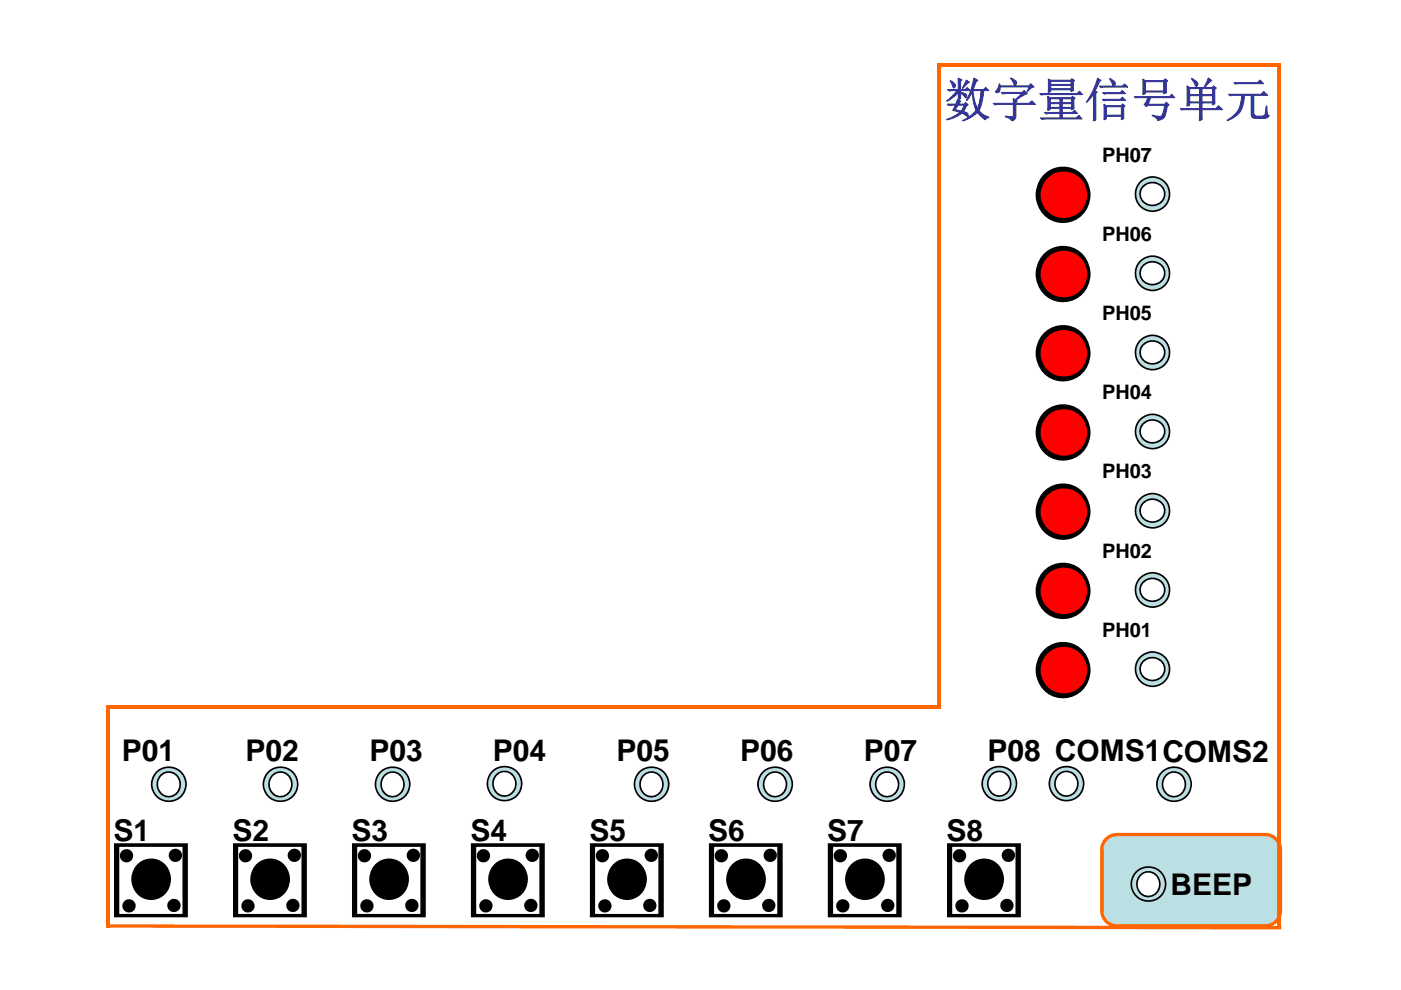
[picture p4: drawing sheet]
<svg xmlns="http://www.w3.org/2000/svg" width="297mm" height="210mm" viewBox="0 0 297 210" stroke-linecap="round" stroke-linejoin="round" font-family="sans-serif">
<defs><g id="words">
<text font-size="9.9" fill="#33339a" x="200.2" y="24.7">数字量信号单元</text>
<g font-size="6.3">
<text x="25.9" y="161.5">P01</text>
<text x="52.1" y="161.5">P02</text>
<text x="78.3" y="161.5">P03</text>
<text x="104.5" y="161.5">P04</text>
<text x="130.7" y="161.5">P05</text>
<text x="156.9" y="161.5">P06</text>
<text x="183.2" y="161.5">P07</text>
<text x="209.4" y="161.5">P08 COMS1COMS2</text>
<text x="24.1" y="178.4">S1</text>
<text x="49.3" y="178.4">S2</text>
<text x="74.5" y="178.4">S3</text>
<text x="99.7" y="178.4">S4</text>
<text x="125" y="178.4">S5</text>
<text x="150.2" y="178.4">S6</text>
<text x="175.4" y="178.4">S7</text>
<text x="200.7" y="178.4">S8</text>
<text x="248.2" y="189.9">BEEP</text>
</g>
<g font-size="4.2">
<text x="233.7" y="34.3">PH07</text>
<text x="233.7" y="51.1">PH06</text>
<text x="233.7" y="67.9">PH05</text>
<text x="233.7" y="84.7">PH04</text>
<text x="233.7" y="101.5">PH03</text>
<text x="233.7" y="118.3">PH02</text>
<text x="233.7" y="135.1">PH01</text>
</g>
</g></defs>
<g fill="#f60">
<path d="M198.8 13.5h72.8v.7h-72.8z"/>
<path d="M198.8 13.7h.7v19.8h-.7z"/>
<path d="M270.9 13.7h.7v19.8h-.7z"/>
</g>
<path d="M21.5 33.5h254v23.8h-254z" fill="#fff"/>
<path d="M221.4 37.2a5.7 5.7 0 0 1 8.1 .1 5.7 5.7 0 0 1-.1 8.1 5.7 5.7 0 0 1-8.1-.1 5.7 5.7 0 0 1 .1-8.1z" fill-rule="evenodd" fill="#000"/>
<path d="M221.1 37.3a5.9 5.9 0 0 1 7.7-.9 5.9 5.9 0 0 1 1.8 7.5 5.9 5.9 0 0 1-8.1 2.6 5.9 5.9 0 0 1-2.1-8.3zM221.4 37.5a5.6 5.6 0 0 0-.6 6.8 5.6 5.6 0 0 0 6.3 2.4 5.6 5.6 0 0 0 3.2-7.8 5.6 5.6 0 0 0-8.1-2.2z" fill="#000"/>
<circle cx="225.6" cy="41.3" r="5.1" fill="#f00"/>
<path d="M220.3 41.3a5.3 5.3 0 0 1 10.6 0 5.3 5.3 0 0 1-10.6 0zM220.6 41.3a5 5 0 0 0 9.9 0 5 5 0 0 0-9.9 0z" fill="#000"/>
<path d="M241.8 55.4a3.6 3.6 0 0 1 6.2 2h-7.3l.3-.8z" fill-rule="evenodd" fill="#bbe0e3"/>
<path d="M241.9 55.1a3.8 3.8 0 0 1 6.2 2.3h-7.5a4.1 4.1 0 0 1 1.3-2.3zM242.2 55.3a4 4 0 0 0-1.3 2.1h6.9a3.5 3.5 0 0 0-5.6-2.1z" fill="#000"/>
<path d="M242.3 56.4a2.76 2.76 0 0 1 4.6 1h-5.2z" fill-rule="evenodd" fill="#fff"/>
<path d="M242.1 56.4a2.93 2.93 0 0 1 5 1h-5.5zM242.3 56.6l-.4 .8h4.9a2.6 2.6 0 0 0-4.5-.8z" fill="#000"/>
<circle cx="244.4" cy="41.2" r="3.6" fill="#bbe0e3"/>
<path d="M240.5 41.2a3.8 3.8 0 0 1 7.7 0 3.8 3.8 0 0 1-7.7 0zM240.9 41.2a3.5 3.5 0 0 0 6.9 0 3.5 3.5 0 0 0-6.9 0z" fill="#000"/>
<path d="M242.3 39.6a2.54 2.54 0 0 1 3.5-.5 2.54 2.54 0 0 1 .6 3.6 2.54 2.54 0 0 1-3.6 .5 2.54 2.54 0 0 1-.5-3.6z" fill-rule="evenodd" fill="#fff"/>
<g fill="#000">
<path d="M242.1 39.6a2.81 2.81 0 0 1 3.3-.8 2.81 2.81 0 0 1 1.6 3 2.78 2.78 0 0 1-3.4 1.8 2.78 2.78 0 0 1-1.9-3.4zM242.3 39.8a2.39 2.39 0 0 0 .8 3.3 2.39 2.39 0 0 0 3.3-.7 2.37 2.37 0 0 0-.5-3 2.37 2.37 0 0 0-3 0z"/>
<path d="M221.1 54.1a5.8 5.8 0 0 1 6.1-1.7 5.8 5.8 0 0 1 4 5h-11.6a7.5 7.5 0 0 1 1.5-3.3zM221.4 54.2a7.7 7.7 0 0 0-1.5 3.2h11a5.5 5.5 0 0 0-3.8-4.6 5.5 5.5 0 0 0-5.7 1.4z"/>
</g>
<path d="M221.4 54a5.6 5.6 0 0 1 5.9-1.4 5.6 5.6 0 0 1 3.7 4.8h-11.3l.1-.2a5.9 5.9 0 0 1 1.6-3.2z" fill-rule="evenodd" fill="#000"/>
<path d="M222.3 54.2a5.2 5.2 0 0 1 8.4 3.2h-10.2a3.2 3.2 0 0 1 1.2-2.6z" fill-rule="evenodd" fill="#f00"/>
<path d="M221.8 54.4a5.3 5.3 0 0 1 5.4-1.3 5.3 5.3 0 0 1 3.7 4.3h-10.6a6.9 6.9 0 0 1 1.5-3zM222.1 54.6a6.5 6.5 0 0 0-1.5 2.8h9.9a5 5 0 0 0-8.4-2.8z" fill="#000"/>
<g fill="#f60">
<path d="M198.8 33.5h.7v23.8h-.7z"/>
<path d="M270.9 33.5h.7v23.8h-.7z"/>
</g>
<path d="M21.5 57.3h254v23.8h-254z" fill="#fff"/>
<path d="M240.8 57.3h7.1a3.6 3.6 0 0 1-3.5 4.3 3.6 3.6 0 0 1-3.6-4.3z" fill-rule="evenodd" fill="#bbe0e3"/>
<path d="M240.6 57.4l.2-.1h7.2a3.8 3.8 0 0 1-3.6 4.5 3.8 3.8 0 0 1-3.8-4.4zM241 57.4a3.4 3.4 0 0 0 3.4 4 3.4 3.4 0 0 0 3.3-4.1z" fill="#000"/>
<path d="M241.8 57.4l.2-.1h4.7a1.52 1.52 0 0 1 0 1.7 2.62 2.62 0 0 1-3.1 1.3 2.62 2.62 0 0 1-1.8-2.9z" fill-rule="evenodd" fill="#fff"/>
<path d="M241.7 57.3h5.3a2.77 2.77 0 0 1-2.5 3.2 2.77 2.77 0 0 1-2.9-2.8zM242 57.3a2.43 2.43 0 0 0 1.4 2.7 2.43 2.43 0 0 0 3-.8 1.59 1.59 0 0 0 .1-1.9z" fill="#000"/>
<circle cx="244.4" cy="74.8" r="3.6" fill="#bbe0e3"/>
<path d="M240.5 74.8a3.8 3.8 0 0 1 7.7 0 3.8 3.8 0 0 1-7.7 0zM240.9 74.8a3.5 3.5 0 0 0 6.9 0 3.5 3.5 0 0 0-6.9 0z" fill="#000"/>
<path d="M242.3 73.2a2.54 2.54 0 0 1 3.5-.5 2.54 2.54 0 0 1 .6 3.6 2.54 2.54 0 0 1-3.6 .5 2.54 2.54 0 0 1-.5-3.6z" fill-rule="evenodd" fill="#fff"/>
<g fill="#000">
<path d="M219.6 57.5l.3-.2h11l.3 .2a5.8 5.8 0 0 1-5.8 6.6 5.8 5.8 0 0 1-5.8-6.6zM220 57.5a5.5 5.5 0 0 0 5.2 6.3 5.5 5.5 0 0 0 5.7-6l-.3-.5h-10.3z"/>
<path d="M242.1 73.2a2.8 2.8 0 0 1 3.3-.8 2.8 2.8 0 0 1 1.6 3 2.82 2.82 0 0 1-3.1 1.9 2.82 2.82 0 0 1-2.3-2.8zM242.3 73.4a2.37 2.37 0 0 0 .5 3.1 2.37 2.37 0 0 0 3.1 0 2.29 2.29 0 0 0 .5-2.9 2.29 2.29 0 0 0-2.8-1l-.7 .4z"/>
</g>
<path d="M219.8 57.3h11.2a5.7 5.7 0 0 1-5.6 6.6 5.7 5.7 0 0 1-5.6-6.6z" fill-rule="evenodd" fill="#000"/>
<path d="M220.5 57.3h10.1a5.1 5.1 0 0 1-5 5.9 5.1 5.1 0 0 1-5.1-5.9z" fill-rule="evenodd" fill="#f00"/>
<g fill="#000">
<path d="M220.6 57.3h9.9l.3 .3a5.3 5.3 0 0 1-5.2 5.8 5.3 5.3 0 0 1-5.3-5.8zM221 57.3l-.3 .3a4.9 4.9 0 0 0 4.7 5.5 4.9 4.9 0 0 0 5.1-5.2l-.2-.6z"/>
<path d="M221.1 70.9a5.8 5.8 0 0 1 7.1-1.2 5.8 5.8 0 0 1 2.8 6.6 5.8 5.8 0 0 1-7.3 4.3 5.8 5.8 0 0 1-3.8-7.6l.5-1.2zM221.4 71a5.6 5.6 0 0 0-.6 6.8 5.6 5.6 0 0 0 6.3 2.5 5.6 5.6 0 0 0 3.5-6.9 5.6 5.6 0 0 0-6.6-3.9l-1.8 .8z"/>
</g>
<path d="M221.4 70.8a5.7 5.7 0 0 1 8.1 .1 5.7 5.7 0 0 1-.1 8.1 5.7 5.7 0 0 1-8.1-.1 5.7 5.7 0 0 1 .1-8.1z" fill-rule="evenodd" fill="#000"/>
<circle cx="225.6" cy="74.9" r="5.1" fill="#f00"/>
<path d="M220.3 74.9a5.3 5.3 0 0 1 10.6 0 5.3 5.3 0 0 1-10.6 0zM220.6 74.9a5 5 0 0 0 9.9 0 5 5 0 0 0-9.9 0z" fill="#000"/>
<g fill="#f60">
<path d="M198.8 57.3h.7v23.8h-.7z"/>
<path d="M270.9 57.3h.7v23.8h-.7z"/>
</g>
<path d="M21.5 81.1h254v23.8h-254z" fill="#fff"/>
<circle cx="244.4" cy="91.5" r="3.6" fill="#bbe0e3"/>
<path d="M240.5 91.5a3.8 3.8 0 0 1 7.7 0 3.8 3.8 0 0 1-7.7 0zM240.9 91.5a3.5 3.5 0 0 0 6.9 0 3.5 3.5 0 0 0-6.9 0z" fill="#000"/>
<path d="M242.3 90a2.54 2.54 0 0 1 3.5-.5 2.54 2.54 0 0 1 .6 3.5 2.54 2.54 0 0 1-3.6 .5 2.54 2.54 0 0 1-.5-3.5z" fill-rule="evenodd" fill="#fff"/>
<path d="M242.1 89.9a2.81 2.81 0 0 1 3.3-.7 2.81 2.81 0 0 1 1.6 3 2.78 2.78 0 0 1-3.4 1.8 2.78 2.78 0 0 1-1.9-3.4zM242.3 90.2a2.39 2.39 0 0 0 .8 3.3 2.39 2.39 0 0 0 3.3-.7 2.37 2.37 0 0 0-.5-3 2.37 2.37 0 0 0-3-.1z" fill="#000"/>
<path d="M240.7 105h2.3a3.6 3.6 0 0 1 2.8 0h2.2z" fill-rule="evenodd" fill="#bbe0e3"/>
<g fill="#000">
<path d="M221.1 87.7a5.9 5.9 0 0 1 7.7-.9 5.9 5.9 0 0 1 1.8 7.5 5.9 5.9 0 0 1-8.1 2.6 5.9 5.9 0 0 1-2.1-8.3zM221.4 87.9a5.6 5.6 0 0 0-.6 6.8 5.6 5.6 0 0 0 6.3 2.4 5.6 5.6 0 0 0 3.6-6.9 5.6 5.6 0 0 0-6.7-3.9l-1.8 .8z"/>
<path d="M240.6 105a8.8 8.8 0 0 0 3.6-.5h.1a9.4 9.4 0 0 0 3.8 .5zM240.9 105h6.9l-3.4-.1z"/>
</g>
<path d="M221.4 87.6a5.7 5.7 0 0 1 8.4 .5 5.7 5.7 0 0 1-1.1 8.3 5.7 5.7 0 0 1-7.7-1 5.7 5.7 0 0 1 .4-7.8z" fill-rule="evenodd" fill="#000"/>
<circle cx="225.6" cy="91.7" r="5.1" fill="#f00"/>
<g fill="#000">
<path d="M220.3 91.7a5.3 5.3 0 0 1 10.6 0 5.3 5.3 0 0 1-10.6 0zM220.6 91.7a5 5 0 0 0 9.9 0 5 5 0 0 0-9.9 0z"/>
<path d="M219.6 105a2.45 2.45 0 0 0 2.3-1.3 5.8 5.8 0 0 1 7.8 .8 1.96 1.96 0 0 0 1.5 .5zM219.9 105h11a2.04 2.04 0 0 1-2.1-.9 5.4 5.4 0 0 0-7.4 .6l-.7 .3z"/>
</g>
<path d="M219.7 105h1.1a5.7 5.7 0 0 1 9.1 0h1.1z" fill-rule="evenodd" fill="#000"/>
<path d="M220.4 105h1.3a5.8 5.8 0 0 1 5.7-1.3l2.1 1.3h1.2z" fill-rule="evenodd" fill="#f00"/>
<path d="M220.3 105a2.47 2.47 0 0 0 2.3-.9 5.4 5.4 0 0 1 6.7 .7l.7 .2h.9zM220.6 105h9.9h-1.3a5.3 5.3 0 0 0-7.1 0z" fill="#000"/>
<g fill="#f60">
<path d="M198.8 81.1h.7v23.8h-.7z"/>
<path d="M270.9 81.1h.7v23.8h-.7z"/>
</g>
<path d="M21.5 104.9h254v23.9h-254z" fill="#fff"/>
<path d="M241.8 105.8a2.64 2.64 0 0 1 2.6-.9 3.3 3.3 0 0 1 3.5 4.2 3.6 3.6 0 0 1-5.3 2.4 3.6 3.6 0 0 1-.8-5.7z" fill-rule="evenodd" fill="#bbe0e3"/>
<path d="M241.9 105.4l.8-.5h1.5a3.2 3.2 0 0 1 3.9 3.4 3.8 3.8 0 0 1-5.4 3.5 3.8 3.8 0 0 1-.8-6.4zM240.9 108.3a3.5 3.5 0 0 0 6.9 0 3.5 3.5 0 0 0-6.9 0z" fill="#000"/>
<path d="M242.3 106.8a2.54 2.54 0 0 1 3.5-.5 2.54 2.54 0 0 1 .6 3.5 2.54 2.54 0 0 1-3.6 .5 2.54 2.54 0 0 1-.5-3.5z" fill-rule="evenodd" fill="#fff"/>
<path d="M242.1 106.7a2.8 2.8 0 0 1 3.3-.8 2.8 2.8 0 0 1 1.6 3.1 2.81 2.81 0 0 1-3.1 1.9 2.81 2.81 0 0 1-2.3-2.9zM242.3 107a2.39 2.39 0 0 0 .8 3.3 2.39 2.39 0 0 0 3.3-.7 2.37 2.37 0 0 0-.5-3 2.37 2.37 0 0 0-3-.1z" fill="#000"/>
<circle cx="244.4" cy="125.1" r="3.6" fill="#bbe0e3"/>
<path d="M241.9 122.2a3.8 3.8 0 0 1 5.9 1.4 3.8 3.8 0 0 1-3.1 5.2 3.7 3.7 0 0 1-3.9-2.2 3.7 3.7 0 0 1 1.1-4.4zM240.9 125.1a3.5 3.5 0 0 0 6.9 0 3.5 3.5 0 0 0-6.9 0z" fill="#000"/>
<path d="M242.3 123.6a2.54 2.54 0 0 1 3.5-.5 2.54 2.54 0 0 1 .6 3.5 2.54 2.54 0 0 1-3.6 .5 2.54 2.54 0 0 1-.5-3.5z" fill-rule="evenodd" fill="#fff"/>
<g fill="#000">
<path d="M220.4 105.4l.7-.5h8.6l.7 .5a5.9 5.9 0 0 1-1.7 8.1 5.9 5.9 0 0 1-8.1-1.6 6.1 6.1 0 0 1-.2-6.5zM221.4 104.9a5.5 5.5 0 0 0 2.8 9.1 5.5 5.5 0 0 0 6.4-7.1l-.4-1.1-.6-.9z"/>
<path d="M242.1 123.5a2.8 2.8 0 0 1 3.3-.8 2.8 2.8 0 0 1 1.6 3.1 2.82 2.82 0 0 1-3.1 1.9 2.82 2.82 0 0 1-2.3-2.9zM242.3 123.8a2.37 2.37 0 0 0 .5 3.1 2.37 2.37 0 0 0 3.1-.1 2.29 2.29 0 0 0 .5-2.9 2.29 2.29 0 0 0-2.8-.9l-.7 .3z"/>
</g>
<path d="M220.8 105.1l.6-.2h8l.5 .2a5.7 5.7 0 0 1-1.4 8.3 5.7 5.7 0 0 1-8.1-2.2 6 6 0 0 1 .4-6.1z" fill-rule="evenodd" fill="#000"/>
<path d="M221.7 105.2l.6-.3h6.6a3.9 3.9 0 0 1 1.8 3.6 5.1 5.1 0 0 1-6.9 4.8 5.1 5.1 0 0 1-2.1-8.1z" fill-rule="evenodd" fill="#f00"/>
<g fill="#000">
<path d="M221.8 104.9h7.5a5.3 5.3 0 0 1 0 7.4 5.3 5.3 0 0 1-7.4 0 5.3 5.3 0 0 1-.1-7.4zM222.1 105a4.9 4.9 0 0 0-.1 6.9 4.9 4.9 0 0 0 7 .2 4.9 4.9 0 0 0 .2-6.9l-.7-.3z"/>
<path d="M221.1 121.3a5.9 5.9 0 0 1 8.1-.6 5.9 5.9 0 0 1 .8 8.1l-9.4-.1a6.2 6.2 0 0 1 .5-7.4zM221.4 121.5a5.8 5.8 0 0 0-.5 7l.6 .3h8.1a5.5 5.5 0 0 0-.5-7.7 5.5 5.5 0 0 0-7.7 .4z"/>
</g>
<path d="M221.4 121.2a5.7 5.7 0 0 1 7.8-.2 5.7 5.7 0 0 1 .7 7.8h-9.1a6 6 0 0 1 .6-7.6z" fill-rule="evenodd" fill="#000"/>
<path d="M221.7 122a5.1 5.1 0 0 1 7.2-.6 5.1 5.1 0 0 1 .6 7.2l-.6 .2h-6.6l-.6-.2a5.1 5.1 0 0 1 0-6.6z" fill-rule="evenodd" fill="#f00"/>
<path d="M221.8 121.6a5.3 5.3 0 0 1 7.2-.3 5.3 5.3 0 0 1 .8 7.2l-.7 .3h-7.2l-.7-.5a5.3 5.3 0 0 1 .6-6.7zM222.1 121.8a4.8 4.8 0 0 0 .1 7h6.3l.8-.2a5 5 0 0 0-.3-6.9 5 5 0 0 0-6.9 .1z" fill="#000"/>
<g fill="#f60">
<path d="M198.8 104.9h.7v23.9h-.7z"/>
<path d="M270.9 104.9h.7v23.9h-.7z"/>
</g>
<path d="M21.5 128.7h254v23.9h-254z" fill="#fff"/>
<path d="M240.7 128.7h7.3z" fill-rule="evenodd" fill="#bbe0e3"/>
<path d="M240.6 128.7h7.5h-2.3a3.9 3.9 0 0 1-2.5 .1zM240.9 128.7h6.9z" fill="#000"/>
<circle cx="244.4" cy="141.9" r="3.6" fill="#bbe0e3"/>
<path d="M240.5 141.9a3.8 3.8 0 0 1 7.7 0 3.8 3.8 0 0 1-7.7 0zM240.9 141.9a3.5 3.5 0 0 0 6.9 0 3.5 3.5 0 0 0-6.9 0z" fill="#000"/>
<path d="M242.3 140.4a2.54 2.54 0 0 1 3.5-.5 2.54 2.54 0 0 1 .6 3.5 2.54 2.54 0 0 1-3.6 .5 2.54 2.54 0 0 1-.5-3.5z" fill-rule="evenodd" fill="#fff"/>
<g fill="#000">
<path d="M219.6 128.7h11.6h-.6l-.6 .3a5.8 5.8 0 0 1-9.4-.3zM219.9 128.7h1a5.6 5.6 0 0 0 8.7 .2l.6-.2h.7z"/>
<path d="M242.1 140.3a2.81 2.81 0 0 1 3.3-.8 2.81 2.81 0 0 1 1.6 3.1 2.81 2.81 0 0 1-3.1 1.9 2.81 2.81 0 0 1-2.3-2.9zM242.3 140.6a2.36 2.36 0 0 0 .5 3.1 2.36 2.36 0 0 0 3.1-.1 2.29 2.29 0 0 0 .5-2.9 2.29 2.29 0 0 0-2.8-.9l-.7 .3z"/>
</g>
<path d="M219.7 128.7h11.3a1.48 1.48 0 0 0-1.6 .7 5.5 5.5 0 0 1-8.6-.6z" fill-rule="evenodd" fill="#000"/>
<path d="M220.4 128.7h10.3h-1.2a5.3 5.3 0 0 1-7.8 0z" fill-rule="evenodd" fill="#f00"/>
<g fill="#000">
<path d="M220.3 128.7h10.6h-1.1a5.5 5.5 0 0 1-7.9 .4l-.7-.4zM220.6 128.7h.1a2.47 2.47 0 0 1 2.3 .9 5.2 5.2 0 0 0 6.3-.9h1.2z"/>
<path d="M221.1 138.1a5.8 5.8 0 0 1 7.1-1.2 5.8 5.8 0 0 1 2.8 6.6 5.8 5.8 0 0 1-7.3 4.3 5.8 5.8 0 0 1-3.8-7.6l.5-1.2zM221.4 138.3a5.6 5.6 0 0 0-.6 6.7 5.6 5.6 0 0 0 6.3 2.5 5.6 5.6 0 0 0 3.5-6.9 5.6 5.6 0 0 0-6.6-3.9l-1.8 .8z"/>
</g>
<path d="M221.4 138a5.7 5.7 0 0 1 8.1 .1 5.7 5.7 0 0 1-.1 8.2 5.7 5.7 0 0 1-8.1-.2 5.7 5.7 0 0 1 .1-8.1z" fill-rule="evenodd" fill="#000"/>
<circle cx="225.6" cy="142.1" r="5.1" fill="#f00"/>
<path d="M220.3 142.1a5.3 5.3 0 0 1 10.6 0 5.3 5.3 0 0 1-10.6 0zM220.6 142.1a5 5 0 0 0 9.9 0 5 5 0 0 0-9.9 0z" fill="#000"/>
<g fill="#f60">
<path d="M198.8 128.7h.7v21.5h-.7z"/>
<path d="M270.9 128.7h.7v23.9h-.7z"/>
<path d="M22.5 149.6h177v.7h-177z"/>
<path d="M22.5 149.8h.7v2.8h-.7z"/>
</g>
<path d="M21.5 152.5h254v23.9h-254z" fill="#fff"/>
<circle cx="248.9" cy="166.3" r="3.6" fill="#bbe0e3"/>
<path d="M245.1 166.3a3.8 3.8 0 0 1 7.6 0 3.8 3.8 0 0 1-7.6 0zM245.5 166.3a3.5 3.5 0 0 0 6.9 0 3.5 3.5 0 0 0-6.9 0z" fill="#000"/>
<path d="M247.4 164.3a2.55 2.55 0 0 1 3.7 .8 2.55 2.55 0 0 1-1.1 3.6 2.57 2.57 0 0 1-3.2-1.1 2.57 2.57 0 0 1 .6-3.3z" fill-rule="evenodd" fill="#fff"/>
<path d="M247.1 164.4a2.64 2.64 0 0 1 3.3-.4 2.64 2.64 0 0 1 1 3.2 2.64 2.64 0 0 1-3.7 1.6 2.64 2.64 0 0 1-1.1-3.8zM247.4 164.6a2.45 2.45 0 0 0-.5 2.8 2.45 2.45 0 0 0 2.5 1.3 2.41 2.41 0 0 0 1.7-3.1 2.41 2.41 0 0 0-3.2-1.4z" fill="#000"/>
<path d="M270.9 152.5h.7v23.9h-.7z" fill="#f60"/>
<circle cx="35.8" cy="166.3" r="3.6" fill="#bbe0e3"/>
<path d="M32 166.3a3.8 3.8 0 0 1 7.6 0 3.8 3.8 0 0 1-7.6 0zM32.3 166.3a3.5 3.5 0 0 0 6.9 0 3.5 3.5 0 0 0-6.9 0z" fill="#000"/>
<path d="M34.3 164.3a2.56 2.56 0 0 1 3.6 .8 2.56 2.56 0 0 1-1.1 3.6 2.57 2.57 0 0 1-3.2-1.1 2.57 2.57 0 0 1 .7-3.3z" fill-rule="evenodd" fill="#fff"/>
<path d="M33.9 164.4a2.69 2.69 0 0 1 3.7-.1 2.69 2.69 0 0 1 .3 3.7 2.62 2.62 0 0 1-3.2 .9 2.62 2.62 0 0 1-1.5-3.1l.3-.8zM34.2 164.6a2.45 2.45 0 0 0-.4 2.8 2.45 2.45 0 0 0 2.5 1.3 2.45 2.45 0 0 0 1.7-2.8 2.45 2.45 0 0 0-2.7-1.9z" fill="#000"/>
<circle cx="59.5" cy="166.3" r="3.6" fill="#bbe0e3"/>
<path d="M55.7 166.3a3.8 3.8 0 0 1 7.6 0 3.8 3.8 0 0 1-7.6 0zM56 166.3a3.4 3.4 0 0 0 6.9 0 3.4 3.4 0 0 0-6.9 0z" fill="#000"/>
<path d="M57.9 164.3a2.55 2.55 0 0 1 3.7 .8 2.55 2.55 0 0 1-1.1 3.6 2.57 2.57 0 0 1-3.2-1.1 2.57 2.57 0 0 1 .6-3.3z" fill-rule="evenodd" fill="#fff"/>
<path d="M57.6 164.4a2.64 2.64 0 0 1 3.3-.4 2.64 2.64 0 0 1 1 3.2 2.64 2.64 0 0 1-3.6 1.6 2.64 2.64 0 0 1-1.1-3.8zM57.9 164.6a2.45 2.45 0 0 0-.5 2.8 2.45 2.45 0 0 0 2.6 1.3 2.41 2.41 0 0 0 1.6-3.1 2.41 2.41 0 0 0-3.2-1.4z" fill="#000"/>
<circle cx="83.2" cy="166.3" r="3.6" fill="#bbe0e3"/>
<path d="M79.4 166.3a3.8 3.8 0 0 1 7.7 0 3.8 3.8 0 0 1-7.7 0zM79.8 166.3a3.5 3.5 0 0 0 6.9 0 3.5 3.5 0 0 0-6.9 0z" fill="#000"/>
<path d="M81.7 164.3a2.56 2.56 0 0 1 3.7 .8 2.56 2.56 0 0 1-1.1 3.6 2.57 2.57 0 0 1-3.2-1.1 2.57 2.57 0 0 1 .6-3.3z" fill-rule="evenodd" fill="#fff"/>
<path d="M81.4 164.4a2.69 2.69 0 0 1 3.6-.1 2.69 2.69 0 0 1 .4 3.6 2.61 2.61 0 0 1-3.3 1 2.61 2.61 0 0 1-1.4-3.1l.3-.8zM81.7 164.6a2.46 2.46 0 0 0-.5 2.8 2.46 2.46 0 0 0 2.6 1.3 2.42 2.42 0 0 0 1.6-3.1 2.42 2.42 0 0 0-3.2-1.4z" fill="#000"/>
<circle cx="211.9" cy="166.2" r="3.6" fill="#bbe0e3"/>
<path d="M208.1 166.2a3.8 3.8 0 0 1 7.6 0 3.8 3.8 0 0 1-7.6 0zM208.4 166.2a3.5 3.5 0 0 0 6.9 0 3.5 3.5 0 0 0-6.9 0z" fill="#000"/>
<path d="M210.3 164.2a2.52 2.52 0 0 1 3.4 .3 2.52 2.52 0 0 1 0 3.4 2.44 2.44 0 0 1-3 .6 2.44 2.44 0 0 1-1.2-2.9l.2-.5z" fill-rule="evenodd" fill="#fff"/>
<path d="M210 164.2a2.69 2.69 0 0 1 3.7 0 2.69 2.69 0 0 1 .3 3.6 2.61 2.61 0 0 1-3.3 .9 2.61 2.61 0 0 1-1.4-3l.3-.8zM210.3 164.4a2.45 2.45 0 0 0-.5 2.9 2.45 2.45 0 0 0 2.6 1.3 2.41 2.41 0 0 0 1.6-3.1 2.41 2.41 0 0 0-3.2-1.5z" fill="#000"/>
<circle cx="164.3" cy="166.3" r="3.6" fill="#bbe0e3"/>
<path d="M160.5 166.3a3.8 3.8 0 0 1 7.6 0 3.8 3.8 0 0 1-7.6 0zM160.9 166.3a3.5 3.5 0 0 0 6.9 0 3.5 3.5 0 0 0-6.9 0z" fill="#000"/>
<path d="M162.8 164.3a2.56 2.56 0 0 1 3.7 .8 2.56 2.56 0 0 1-1.1 3.6 2.57 2.57 0 0 1-3.2-1.1 2.57 2.57 0 0 1 .6-3.3z" fill-rule="evenodd" fill="#fff"/>
<path d="M162.5 164.4a2.69 2.69 0 0 1 3.6-.1 2.69 2.69 0 0 1 .4 3.7 2.62 2.62 0 0 1-3.3 .9 2.62 2.62 0 0 1-1.4-3.1l.3-.8zM162.8 164.6a2.45 2.45 0 0 0-.5 2.8 2.45 2.45 0 0 0 2.6 1.3 2.45 2.45 0 0 0 1.6-2.8 2.45 2.45 0 0 0-2.6-1.9z" fill="#000"/>
<circle cx="188.1" cy="166.3" r="3.6" fill="#bbe0e3"/>
<path d="M184.3 166.3a3.8 3.8 0 0 1 7.6 0 3.8 3.8 0 0 1-7.6 0zM184.7 166.3a3.4 3.4 0 0 0 6.8 0 3.4 3.4 0 0 0-6.8 0z" fill="#000"/>
<path d="M186.6 164.3a2.56 2.56 0 0 1 3.7 .8 2.56 2.56 0 0 1-1.1 3.6 2.57 2.57 0 0 1-3.3-1.1 2.57 2.57 0 0 1 .7-3.3z" fill-rule="evenodd" fill="#fff"/>
<path d="M186.3 164.4a2.69 2.69 0 0 1 3.6-.1 2.69 2.69 0 0 1 .3 3.7 2.62 2.62 0 0 1-3.2 .9 2.62 2.62 0 0 1-1.5-3.1l.3-.8zM186.6 164.6a2.45 2.45 0 0 0-.5 2.8 2.45 2.45 0 0 0 2.5 1.3 2.45 2.45 0 0 0 1.7-2.8 2.45 2.45 0 0 0-2.7-1.9z" fill="#000"/>
<circle cx="107" cy="166.2" r="3.6" fill="#bbe0e3"/>
<path d="M103.2 166.2a3.8 3.8 0 0 1 7.6 0 3.8 3.8 0 0 1-7.6 0zM103.5 166.2a3.5 3.5 0 0 0 6.9 0 3.5 3.5 0 0 0-6.9 0z" fill="#000"/>
<path d="M105.4 164.2a2.52 2.52 0 0 1 3.4 .3 2.52 2.52 0 0 1 0 3.4 2.5 2.5 0 0 1-3.5 .2 2.5 2.5 0 0 1-.2-3.5z" fill-rule="evenodd" fill="#fff"/>
<path d="M105.1 164.2a2.68 2.68 0 0 1 3.6 0 2.68 2.68 0 0 1 .4 3.6 2.62 2.62 0 0 1-3.3 .9 2.62 2.62 0 0 1-1.4-3l.3-.8zM105.4 164.4a2.45 2.45 0 0 0-.5 2.9 2.45 2.45 0 0 0 2.6 1.3 2.41 2.41 0 0 0 1.6-3.1 2.41 2.41 0 0 0-3.2-1.5z" fill="#000"/>
<circle cx="138.1" cy="166.3" r="3.6" fill="#bbe0e3"/>
<path d="M134.3 166.3a3.8 3.8 0 0 1 7.7 0 3.8 3.8 0 0 1-7.7 0zM134.7 166.3a3.5 3.5 0 0 0 6.9 0 3.5 3.5 0 0 0-6.9 0z" fill="#000"/>
<path d="M136.6 164.3a2.56 2.56 0 0 1 3.7 .8 2.56 2.56 0 0 1-1.1 3.6 2.57 2.57 0 0 1-3.2-1.1 2.57 2.57 0 0 1 .6-3.3z" fill-rule="evenodd" fill="#fff"/>
<path d="M136.3 164.4a2.69 2.69 0 0 1 3.6-.1 2.69 2.69 0 0 1 .4 3.7 2.62 2.62 0 0 1-3.3 .9 2.62 2.62 0 0 1-1.4-3.1l.3-.8zM136.6 164.6a2.45 2.45 0 0 0-.5 2.8 2.45 2.45 0 0 0 2.6 1.3 2.41 2.41 0 0 0 1.6-3.1 2.41 2.41 0 0 0-3.2-1.4z" fill="#000"/>
<circle cx="226.1" cy="166.2" r="3.6" fill="#bbe0e3"/>
<path d="M222.3 166.2a3.8 3.8 0 0 1 7.6 0 3.8 3.8 0 0 1-7.6 0zM222.7 166.2a3.5 3.5 0 0 0 6.9 0 3.5 3.5 0 0 0-6.9 0z" fill="#000"/>
<path d="M224.6 164.2a2.55 2.55 0 0 1 3.5 .5 2.55 2.55 0 0 1-.5 3.6 2.55 2.55 0 0 1-3.5-.6 2.55 2.55 0 0 1 .5-3.5z" fill-rule="evenodd" fill="#fff"/>
<path d="M224.2 164.3a2.69 2.69 0 0 1 3.7-.1 2.69 2.69 0 0 1 .3 3.6 2.61 2.61 0 0 1-3.2 .9 2.61 2.61 0 0 1-1.4-3l.2-.8zM224.6 164.4a2.45 2.45 0 0 0-.5 2.9 2.45 2.45 0 0 0 2.5 1.3 2.41 2.41 0 0 0 1.7-3.1 2.41 2.41 0 0 0-3.2-1.5z" fill="#000"/>
<path d="M22.5 152.5h.7v23.9h-.7z" fill="#f60"/>
<path d="M21.5 176.4h254v23.8h-254z" fill="#fff"/>
<path d="M234.5 178a3.2 3.2 0 0 1 2.3-1h31.4a3.2 3.2 0 0 1 3.3 3.2v12.9a3.2 3.2 0 0 1-3.3 3.3h-31.4a3.2 3.2 0 0 1-3.2-3.3v-12.9a3.2 3.2 0 0 1 .9-2.2z" fill-rule="evenodd" fill="#bbe0e3"/>
<g fill="#f60">
<path d="M270.9 176.4h.7v20.5h-.7z"/>
<path d="M234.5 177.5a3.6 3.6 0 0 1 2.3-.8h31.6a3.6 3.6 0 0 1 3.4 3.5v12.9a3.6 3.6 0 0 1-3.3 3.6h-31.7a3.6 3.6 0 0 1-3.5-3.6v-13.4a3.7 3.7 0 0 1 1.2-2.2zM234.7 178.2l-.6 1.1-.1 .8v13a2.88 2.88 0 0 0 2.8 2.9h31.4a2.89 2.89 0 0 0 2.9-2.7v-13.2a2.89 2.89 0 0 0-2.9-2.7h-31.4l-1 .2z"/>
</g>
<g fill="#000">
<path d="M24.4 179h15.3v15.4h-15.3z"/>
<path d="M24.2 178.9h15.6v15.7h-15.6zM24.5 179v15.4l-.1-.2h15.3l-.2 .2v-15.4l.2 .2h-15.3z"/>
</g>
<path d="M25.1 179.4h13.8v14.6h-13.8z" fill="#fff"/>
<g fill="#000">
<path d="M49.6 179h15.3v15.4h-15.3z"/>
<path d="M24.9 179.3h14.1v14.9h-14.1zM25.3 179.4v14.6l-.2-.2h13.8l-.2 .2v-14.6l.2 .2h-13.8z"/>
<path d="M25.4 181.5a1.41 1.41 0 0 1 2.8 0 1.41 1.41 0 0 1-2.8 0zM25.8 181.5a1.06 1.06 0 0 0 2.1 0 1.06 1.06 0 0 0-2.1 0z"/>
<path d="M25.9 192.1a1.45 1.45 0 0 1 2.9 0 1.45 1.45 0 0 1-2.9 0zM26.3 192.1a1.06 1.06 0 0 0 2.1 0 1.06 1.06 0 0 0-2.1 0z"/>
<path d="M29.2 183.2a4.3 4.3 0 0 1 5.6-.1 4.3 4.3 0 0 1 .9 5.5 4.2 4.2 0 0 1-5.5 1.8 4.2 4.2 0 0 1-2.1-5.5l.5-.9zM29.5 183.5a4.1 4.1 0 0 0-1 4.6 4.1 4.1 0 0 0 4.2 2.4 4.1 4.1 0 0 0 3.2-4.4 4.1 4.1 0 0 0-4.2-3.6l-1.5 .4z"/>
<path d="M35.5 192a1.41 1.41 0 0 1 2.8 0 1.41 1.41 0 0 1-2.8 0zM35.8 192a1.06 1.06 0 0 0 2.1 0 1.06 1.06 0 0 0-2.1 0z"/>
<path d="M35.8 181.4a1.41 1.41 0 0 1 2.8 0 1.41 1.41 0 0 1-2.8 0zM36.1 181.4a1.06 1.06 0 0 0 2.1 0 1.06 1.06 0 0 0-2.1 0z"/>
<path d="M49.4 178.9h15.7v15.7h-15.7zM49.6 179.2l.2-.2v15.4l-.2-.2h15.3l-.2 .2v-15.4l.2 .2z"/>
</g>
<g fill="#000">
<path d="M29.5 183.3a4.2 4.2 0 0 1 6 .9 4.2 4.2 0 0 1-1.4 6 4.2 4.2 0 0 1-5.5-1.4 4.2 4.2 0 0 1 .9-5.5z" fill-rule="evenodd"/>
<circle cx="26.8" cy="181.5" r="1.23"/>
<circle cx="27.4" cy="192.1" r="1.24"/>
<circle cx="36.9" cy="192" r="1.23"/>
<circle cx="37.2" cy="181.4" r="1.23"/>
</g>
<path d="M50.3 179.4h13.8v14.6h-13.8z" fill="#fff"/>
<g fill="#000">
<path d="M74.8 179h15.3v15.4h-15.3z"/>
<path d="M50.2 179.3h14.1v14.9h-14.1zM50.5 179.4v14.6l-.2-.2h13.8l-.2 .2v-14.6l.2 .2h-13.8z"/>
<path d="M50.6 181.5a1.45 1.45 0 0 1 2.9 0 1.45 1.45 0 0 1-2.9 0zM51 181.5a1.06 1.06 0 0 0 2.1 0 1.06 1.06 0 0 0-2.1 0z"/>
<path d="M51.2 192.1a1.41 1.41 0 0 1 2.8 0 1.41 1.41 0 0 1-2.8 0zM51.5 192.1a1.06 1.06 0 0 0 2.1 0 1.06 1.06 0 0 0-2.1 0z"/>
<path d="M54.4 183.2a4.3 4.3 0 0 1 5.6-.1 4.3 4.3 0 0 1 1 5.5 4.2 4.2 0 0 1-5.6 1.8 4.2 4.2 0 0 1-2.1-5.5l.5-.9zM54.7 183.5a4.1 4.1 0 0 0-.9 4.6 4.1 4.1 0 0 0 4.1 2.4 4 4 0 0 0 3.1-4.8 4 4 0 0 0-4.8-3.1z"/>
<path d="M60.7 192a1.41 1.41 0 0 1 2.8 0 1.41 1.41 0 0 1-2.8 0zM61 192a1.1 1.1 0 0 0 2.2 0 1.1 1.1 0 0 0-2.2 0z"/>
<path d="M61 181.4a1.41 1.41 0 0 1 2.8 0 1.41 1.41 0 0 1-2.8 0zM61.4 181.4a1.06 1.06 0 0 0 2.1 0 1.06 1.06 0 0 0-2.1 0z"/>
<path d="M74.6 178.9h15.7v15.7h-15.7zM75 179v15.4l-.2-.2h15.3l-.2 .2v-15.4l.2 .2h-15.3z"/>
</g>
<g fill="#000">
<path d="M54.7 183.3a4.2 4.2 0 0 1 6 .9 4.2 4.2 0 0 1-1.4 6 4.2 4.2 0 0 1-5.4-1.4 4.2 4.2 0 0 1 .8-5.5z" fill-rule="evenodd"/>
<circle cx="52" cy="181.5" r="1.23"/>
<circle cx="52.6" cy="192.1" r="1.23"/>
<circle cx="62.1" cy="192" r="1.23"/>
<circle cx="62.4" cy="181.4" r="1.23"/>
</g>
<path d="M75.6 179.4h13.7v14.6h-13.7z" fill="#fff"/>
<g fill="#000">
<path d="M100 179h15.3v15.4h-15.3z"/>
<path d="M75.4 179.3h14.1v14.9h-14.1zM75.7 179.4v14.6l-.1-.2h13.7l-.2 .2v-14.6l.2 .2h-13.7z"/>
<path d="M75.9 181.5a1.41 1.41 0 0 1 2.8 0 1.41 1.41 0 0 1-2.8 0zM76.2 181.5a1.06 1.06 0 0 0 2.1 0 1.06 1.06 0 0 0-2.1 0z"/>
<path d="M76.4 192.1a1.41 1.41 0 0 1 2.8 0 1.41 1.41 0 0 1-2.8 0zM76.7 192.1a1.1 1.1 0 0 0 2.2 0 1.1 1.1 0 0 0-2.2 0z"/>
<path d="M79.6 183.2a4.3 4.3 0 0 1 5.6-.1 4.3 4.3 0 0 1 1 5.5 4.2 4.2 0 0 1-5.6 1.8 4.2 4.2 0 0 1-2-5.5l.4-.9zM79.9 183.4a4.1 4.1 0 0 0-.9 4.7 4.1 4.1 0 0 0 4.1 2.4 4 4 0 0 0 3.2-4.8 4 4 0 0 0-4.9-3.1z"/>
<path d="M85.9 192a1.41 1.41 0 0 1 2.8 0 1.41 1.41 0 0 1-2.8 0zM86.3 192a1.06 1.06 0 0 0 2.1 0 1.06 1.06 0 0 0-2.1 0z"/>
<path d="M86.2 181.4a1.41 1.41 0 0 1 2.8 0 1.41 1.41 0 0 1-2.8 0zM86.6 181.4a1.06 1.06 0 0 0 2.1 0 1.06 1.06 0 0 0-2.1 0z"/>
<path d="M99.8 178.9h15.7v15.7h-15.7zM100.2 179v15.4l-.2-.2h15.3l-.2 .2v-15.4l.2 .2h-15.3z"/>
</g>
<g fill="#000">
<path d="M79.9 183.3a4.2 4.2 0 0 1 5.8 .6 4.2 4.2 0 0 1-.6 5.8 4.2 4.2 0 0 1-5.8-.6 4.2 4.2 0 0 1 .6-5.8z" fill-rule="evenodd"/>
<circle cx="77.3" cy="181.5" r="1.23"/>
<circle cx="77.8" cy="192.1" r="1.24"/>
<circle cx="87.3" cy="192" r="1.23"/>
<circle cx="87.6" cy="181.4" r="1.23"/>
</g>
<path d="M100.8 179.4h13.7v14.6h-13.7z" fill="#fff"/>
<g fill="#000">
<path d="M125.2 179h15.3v15.4h-15.3z"/>
<path d="M100.6 179.3h14.1v14.9h-14.1zM100.8 179.6l.2-.2v14.6l-.2-.2h13.7l-.1 .2v-14.6l.1 .2z"/>
<path d="M101.1 181.5a1.41 1.41 0 0 1 2.8 0 1.41 1.41 0 0 1-2.8 0zM101.4 181.5a1.1 1.1 0 0 0 2.2 0 1.1 1.1 0 0 0-2.2 0z"/>
<path d="M101.6 192.1a1.41 1.41 0 0 1 2.8 0 1.41 1.41 0 0 1-2.8 0zM102 192.1a1.06 1.06 0 0 0 2.1 0 1.06 1.06 0 0 0-2.1 0z"/>
<path d="M104.9 183.2a4.3 4.3 0 0 1 5.6-.1 4.3 4.3 0 0 1 .9 5.5 4.2 4.2 0 0 1-5.6 1.8 4.2 4.2 0 0 1-2-5.5l.4-.9zM105 183.6a4 4 0 0 0-.5 5.1 4 4 0 0 0 4.9 1.4 4.1 4.1 0 0 0 2.1-4.5 4.1 4.1 0 0 0-3.8-3.2 3.7 3.7 0 0 0-2.7 1.2z"/>
<path d="M111.1 192a1.45 1.45 0 0 1 2.9 0 1.45 1.45 0 0 1-2.9 0zM111.5 192a1.06 1.06 0 0 0 2.1 0 1.06 1.06 0 0 0-2.1 0z"/>
<path d="M111.4 181.4a1.45 1.45 0 0 1 2.9 0 1.45 1.45 0 0 1-2.9 0zM111.8 181.4a1.06 1.06 0 0 0 2.1 0 1.06 1.06 0 0 0-2.1 0z"/>
<path d="M125.1 178.9h15.6v15.7h-15.6zM125.2 179.2l.2-.2v15.4l-.2-.2h15.3l-.1 .2v-15.4l.1 .2z"/>
</g>
<g fill="#000">
<path d="M105.1 183.3a4.2 4.2 0 0 1 6.1 .9 4.2 4.2 0 0 1-1.4 6 4.2 4.2 0 0 1-5.5-1.4 4.2 4.2 0 0 1 .8-5.5z" fill-rule="evenodd"/>
<circle cx="102.5" cy="181.5" r="1.23"/>
<circle cx="103" cy="192.1" r="1.24"/>
<circle cx="112.5" cy="192" r="1.23"/>
<circle cx="112.9" cy="181.4" r="1.23"/>
</g>
<path d="M126 179.4h13.8v14.6h-13.8z" fill="#fff"/>
<g fill="#000">
<path d="M150.5 179h15.3v15.4h-15.3z"/>
<path d="M125.8 179.3h14.1v14.9h-14.1zM126.2 179.4v14.6l-.2-.2h13.8l-.2 .2v-14.6l.2 .2h-13.8z"/>
<path d="M126.3 181.5a1.41 1.41 0 0 1 2.8 0 1.41 1.41 0 0 1-2.8 0zM126.7 181.5a1.06 1.06 0 0 0 2.1 0 1.06 1.06 0 0 0-2.1 0z"/>
<path d="M126.8 192.1a1.45 1.45 0 0 1 2.9 0 1.45 1.45 0 0 1-2.9 0zM127.2 192.1a1.06 1.06 0 0 0 2.1 0 1.06 1.06 0 0 0-2.1 0z"/>
<path d="M130.1 183.2a4.3 4.3 0 0 1 5.6-.1 4.3 4.3 0 0 1 .9 5.5 4.2 4.2 0 0 1-5.5 1.8 4.2 4.2 0 0 1-2.1-5.5l.5-.9zM130.4 183.5a4.1 4.1 0 0 0-1 4.6 4.1 4.1 0 0 0 4.1 2.4 4 4 0 0 0 3.2-4.8 4 4 0 0 0-4.9-3.1z"/>
<path d="M136.4 192a1.41 1.41 0 0 1 2.8 0 1.41 1.41 0 0 1-2.8 0zM136.7 192a1.06 1.06 0 0 0 2.1 0 1.06 1.06 0 0 0-2.1 0z"/>
<path d="M136.7 181.4a1.41 1.41 0 0 1 2.8 0 1.41 1.41 0 0 1-2.8 0zM137 181.4a1.06 1.06 0 0 0 2.1 0 1.06 1.06 0 0 0-2.1 0z"/>
<path d="M150.3 178.9h15.6v15.7h-15.6zM150.6 179v15.4l-.1-.2h15.3l-.2 .2v-15.4l.2 .2h-15.3z"/>
</g>
<g fill="#000">
<path d="M130.3 183.3a4.2 4.2 0 0 1 6.1 .9 4.2 4.2 0 0 1-1.4 6 4.2 4.2 0 0 1-5.5-1.4 4.2 4.2 0 0 1 .8-5.5z" fill-rule="evenodd"/>
<circle cx="127.7" cy="181.5" r="1.23"/>
<circle cx="128.2" cy="192.1" r="1.23"/>
<circle cx="137.8" cy="192" r="1.23"/>
<circle cx="138.1" cy="181.4" r="1.23"/>
</g>
<path d="M151.2 179.4h13.8v14.6h-13.8z" fill="#fff"/>
<g fill="#000">
<path d="M175.7 179h15.3v15.4h-15.3z"/>
<path d="M151 179.3h14.2v14.9h-14.2zM151.4 179.4v14.6l-.2-.2h13.8l-.2 .2v-14.6l.2 .2h-13.8z"/>
<path d="M151.5 181.5a1.45 1.45 0 0 1 2.9 0 1.45 1.45 0 0 1-2.9 0zM151.9 181.5a1.06 1.06 0 0 0 2.1 0 1.06 1.06 0 0 0-2.1 0z"/>
<path d="M152.1 192.1a1.41 1.41 0 0 1 2.8 0 1.41 1.41 0 0 1-2.8 0zM152.4 192.1a1.06 1.06 0 0 0 2.1 0 1.06 1.06 0 0 0-2.1 0z"/>
<path d="M155.3 183.2a4.3 4.3 0 0 1 5.6-.1 4.3 4.3 0 0 1 1 5.5 4.2 4.2 0 0 1-5.6 1.8 4.2 4.2 0 0 1-2.1-5.5l.5-.9zM155.6 183.4a4.1 4.1 0 0 0-.9 4.7 4.1 4.1 0 0 0 4.1 2.4 4 4 0 0 0 3.1-4.8 4 4 0 0 0-4.8-3.1z"/>
<path d="M161.6 192a1.41 1.41 0 0 1 2.8 0 1.41 1.41 0 0 1-2.8 0zM161.9 192a1.1 1.1 0 0 0 2.2 0 1.1 1.1 0 0 0-2.2 0z"/>
<path d="M161.9 181.4a1.41 1.41 0 0 1 2.8 0 1.41 1.41 0 0 1-2.8 0zM162.3 181.4a1.06 1.06 0 0 0 2.1 0 1.06 1.06 0 0 0-2.1 0z"/>
<path d="M175.5 178.9h15.7v15.7h-15.7zM175.9 179v15.4l-.2-.2h15.3l-.2 .2v-15.4l.2 .2h-15.3z"/>
</g>
<g fill="#000">
<path d="M155.6 183.3a4.2 4.2 0 0 1 5.8 .6 4.2 4.2 0 0 1-.6 5.8 4.2 4.2 0 0 1-5.8-.6 4.2 4.2 0 0 1 .6-5.8z" fill-rule="evenodd"/>
<circle cx="152.9" cy="181.5" r="1.23"/>
<circle cx="153.5" cy="192.1" r="1.24"/>
<circle cx="163" cy="192" r="1.23"/>
<circle cx="163.3" cy="181.4" r="1.23"/>
</g>
<path d="M176.4 179.4h13.8v14.6h-13.8z" fill="#fff"/>
<g fill="#000">
<path d="M201 179h15.3v15.4h-15.3z"/>
<path d="M176.3 179.3h14.1v14.9h-14.1zM176.6 179.4v14.6l-.2-.2h13.8l-.2 .2v-14.6l.2 .2h-13.8z"/>
<path d="M176.8 181.5a1.41 1.41 0 0 1 2.8 0 1.41 1.41 0 0 1-2.8 0zM177.1 181.5a1.06 1.06 0 0 0 2.1 0 1.06 1.06 0 0 0-2.1 0z"/>
<path d="M177.3 192.1a1.41 1.41 0 0 1 2.8 0 1.41 1.41 0 0 1-2.8 0zM177.6 192.1a1.1 1.1 0 0 0 2.2 0 1.1 1.1 0 0 0-2.2 0z"/>
<path d="M180.5 183.2a4.3 4.3 0 0 1 5.6-.1 4.3 4.3 0 0 1 1 5.5 4.2 4.2 0 0 1-5.6 1.8 4.2 4.2 0 0 1-2-5.5l.4-.9zM180.8 183.5a4.1 4.1 0 0 0-.9 4.6 4.1 4.1 0 0 0 4.1 2.4 4.1 4.1 0 0 0 3.2-4.4 4.1 4.1 0 0 0-4.1-3.6l-1.6 .4z"/>
<path d="M186.8 192a1.41 1.41 0 0 1 2.8 0 1.41 1.41 0 0 1-2.8 0zM187.2 192a1.06 1.06 0 0 0 2.1 0 1.06 1.06 0 0 0-2.1 0z"/>
<path d="M187.1 181.4a1.41 1.41 0 0 1 2.8 0 1.41 1.41 0 0 1-2.8 0zM187.5 181.4a1.06 1.06 0 0 0 2.1 0 1.06 1.06 0 0 0-2.1 0z"/>
<path d="M200.8 178.9h15.6v15.7h-15.6zM201.1 179v15.4l-.1-.2h15.3l-.2 .2v-15.4l.2 .2h-15.3z"/>
</g>
<g fill="#000">
<path d="M180.8 183.3a4.2 4.2 0 0 1 6 .9 4.2 4.2 0 0 1-1.4 6 4.2 4.2 0 0 1-5.4-1.4 4.2 4.2 0 0 1 .8-5.5z" fill-rule="evenodd"/>
<circle cx="178.2" cy="181.5" r="1.23"/>
<circle cx="178.7" cy="192.1" r="1.24"/>
<circle cx="188.2" cy="192" r="1.23"/>
<circle cx="188.5" cy="181.4" r="1.23"/>
</g>
<path d="M201.7 179.4h13.8v14.6h-13.8z" fill="#fff"/>
<g fill="#000">
<path d="M201.5 179.3h14.1v14.9h-14.1zM201.9 179.4v14.6l-.2-.2h13.8l-.2 .2v-14.6l.2 .2h-13.8z"/>
<path d="M202 181.5a1.41 1.41 0 0 1 2.8 0 1.41 1.41 0 0 1-2.8 0zM202.4 181.5a1.06 1.06 0 0 0 2.1 0 1.06 1.06 0 0 0-2.1 0z"/>
<path d="M202.6 192.1a1.41 1.41 0 0 1 2.8 0 1.41 1.41 0 0 1-2.8 0zM202.9 192.1a1.06 1.06 0 0 0 2.1 0 1.06 1.06 0 0 0-2.1 0z"/>
<path d="M205.8 183.2a4.3 4.3 0 0 1 5.6-.1 4.3 4.3 0 0 1 .9 5.5 4.2 4.2 0 0 1-5.5 1.8 4.2 4.2 0 0 1-2.1-5.5l.5-.9zM206.1 183.5a4.1 4.1 0 0 0-.9 4.6 4.1 4.1 0 0 0 4.1 2.4 4 4 0 0 0 3.1-4.8 4 4 0 0 0-4.9-3.1z"/>
<path d="M212.1 192a1.41 1.41 0 0 1 2.8 0 1.41 1.41 0 0 1-2.8 0zM212.4 192.1a1.06 1.06 0 0 0 2.1 0 1.06 1.06 0 0 0-2.1 0z"/>
<path d="M212.4 181.4a1.41 1.41 0 0 1 2.8 0 1.41 1.41 0 0 1-2.8 0zM212.7 181.4a1.1 1.1 0 0 0 2.2 0 1.1 1.1 0 0 0-2.2 0z"/>
</g>
<g fill="#000">
<path d="M206.1 183.3a4.2 4.2 0 0 1 6 .9 4.2 4.2 0 0 1-1.4 6 4.2 4.2 0 0 1-5.5-1.4 4.2 4.2 0 0 1 .9-5.5z" fill-rule="evenodd"/>
<circle cx="203.4" cy="181.5" r="1.23"/>
<circle cx="204" cy="192.1" r="1.23"/>
<circle cx="213.5" cy="192" r="1.23"/>
<circle cx="213.8" cy="181.4" r="1.23"/>
</g>
<g fill="#f60">
<path d="M22.5 176.4h.7v20.4h-.7z"/>
<path d="M22.9 196.1l248.7 .3v.7l-248.7-.3z"/>
</g>
<circle cx="243.5" cy="187.5" r="3.6" fill="#bbe0e3"/>
<path d="M239.7 187.5a3.8 3.8 0 0 1 7.6 0 3.8 3.8 0 0 1-7.6 0zM240 187.5a3.5 3.5 0 0 0 6.9 0 3.5 3.5 0 0 0-6.9 0z" fill="#000"/>
<path d="M242 185.5a2.56 2.56 0 0 1 3.6 .8 2.56 2.56 0 0 1-1.1 3.6 2.57 2.57 0 0 1-3.2-1.1 2.57 2.57 0 0 1 .7-3.3z" fill-rule="evenodd" fill="#fff"/>
<path d="M241.7 185.5a2.68 2.68 0 0 1 3.6 0 2.68 2.68 0 0 1 .3 3.6 2.62 2.62 0 0 1-3.2 .9 2.62 2.62 0 0 1-1.5-3l.3-.8zM241.9 185.7a2.45 2.45 0 0 0-.4 2.9 2.45 2.45 0 0 0 2.5 1.3 2.41 2.41 0 0 0 1.6-3.1 2.41 2.41 0 0 0-3.2-1.5z" fill="#000"/>
<use href="#words"/>
</svg>
